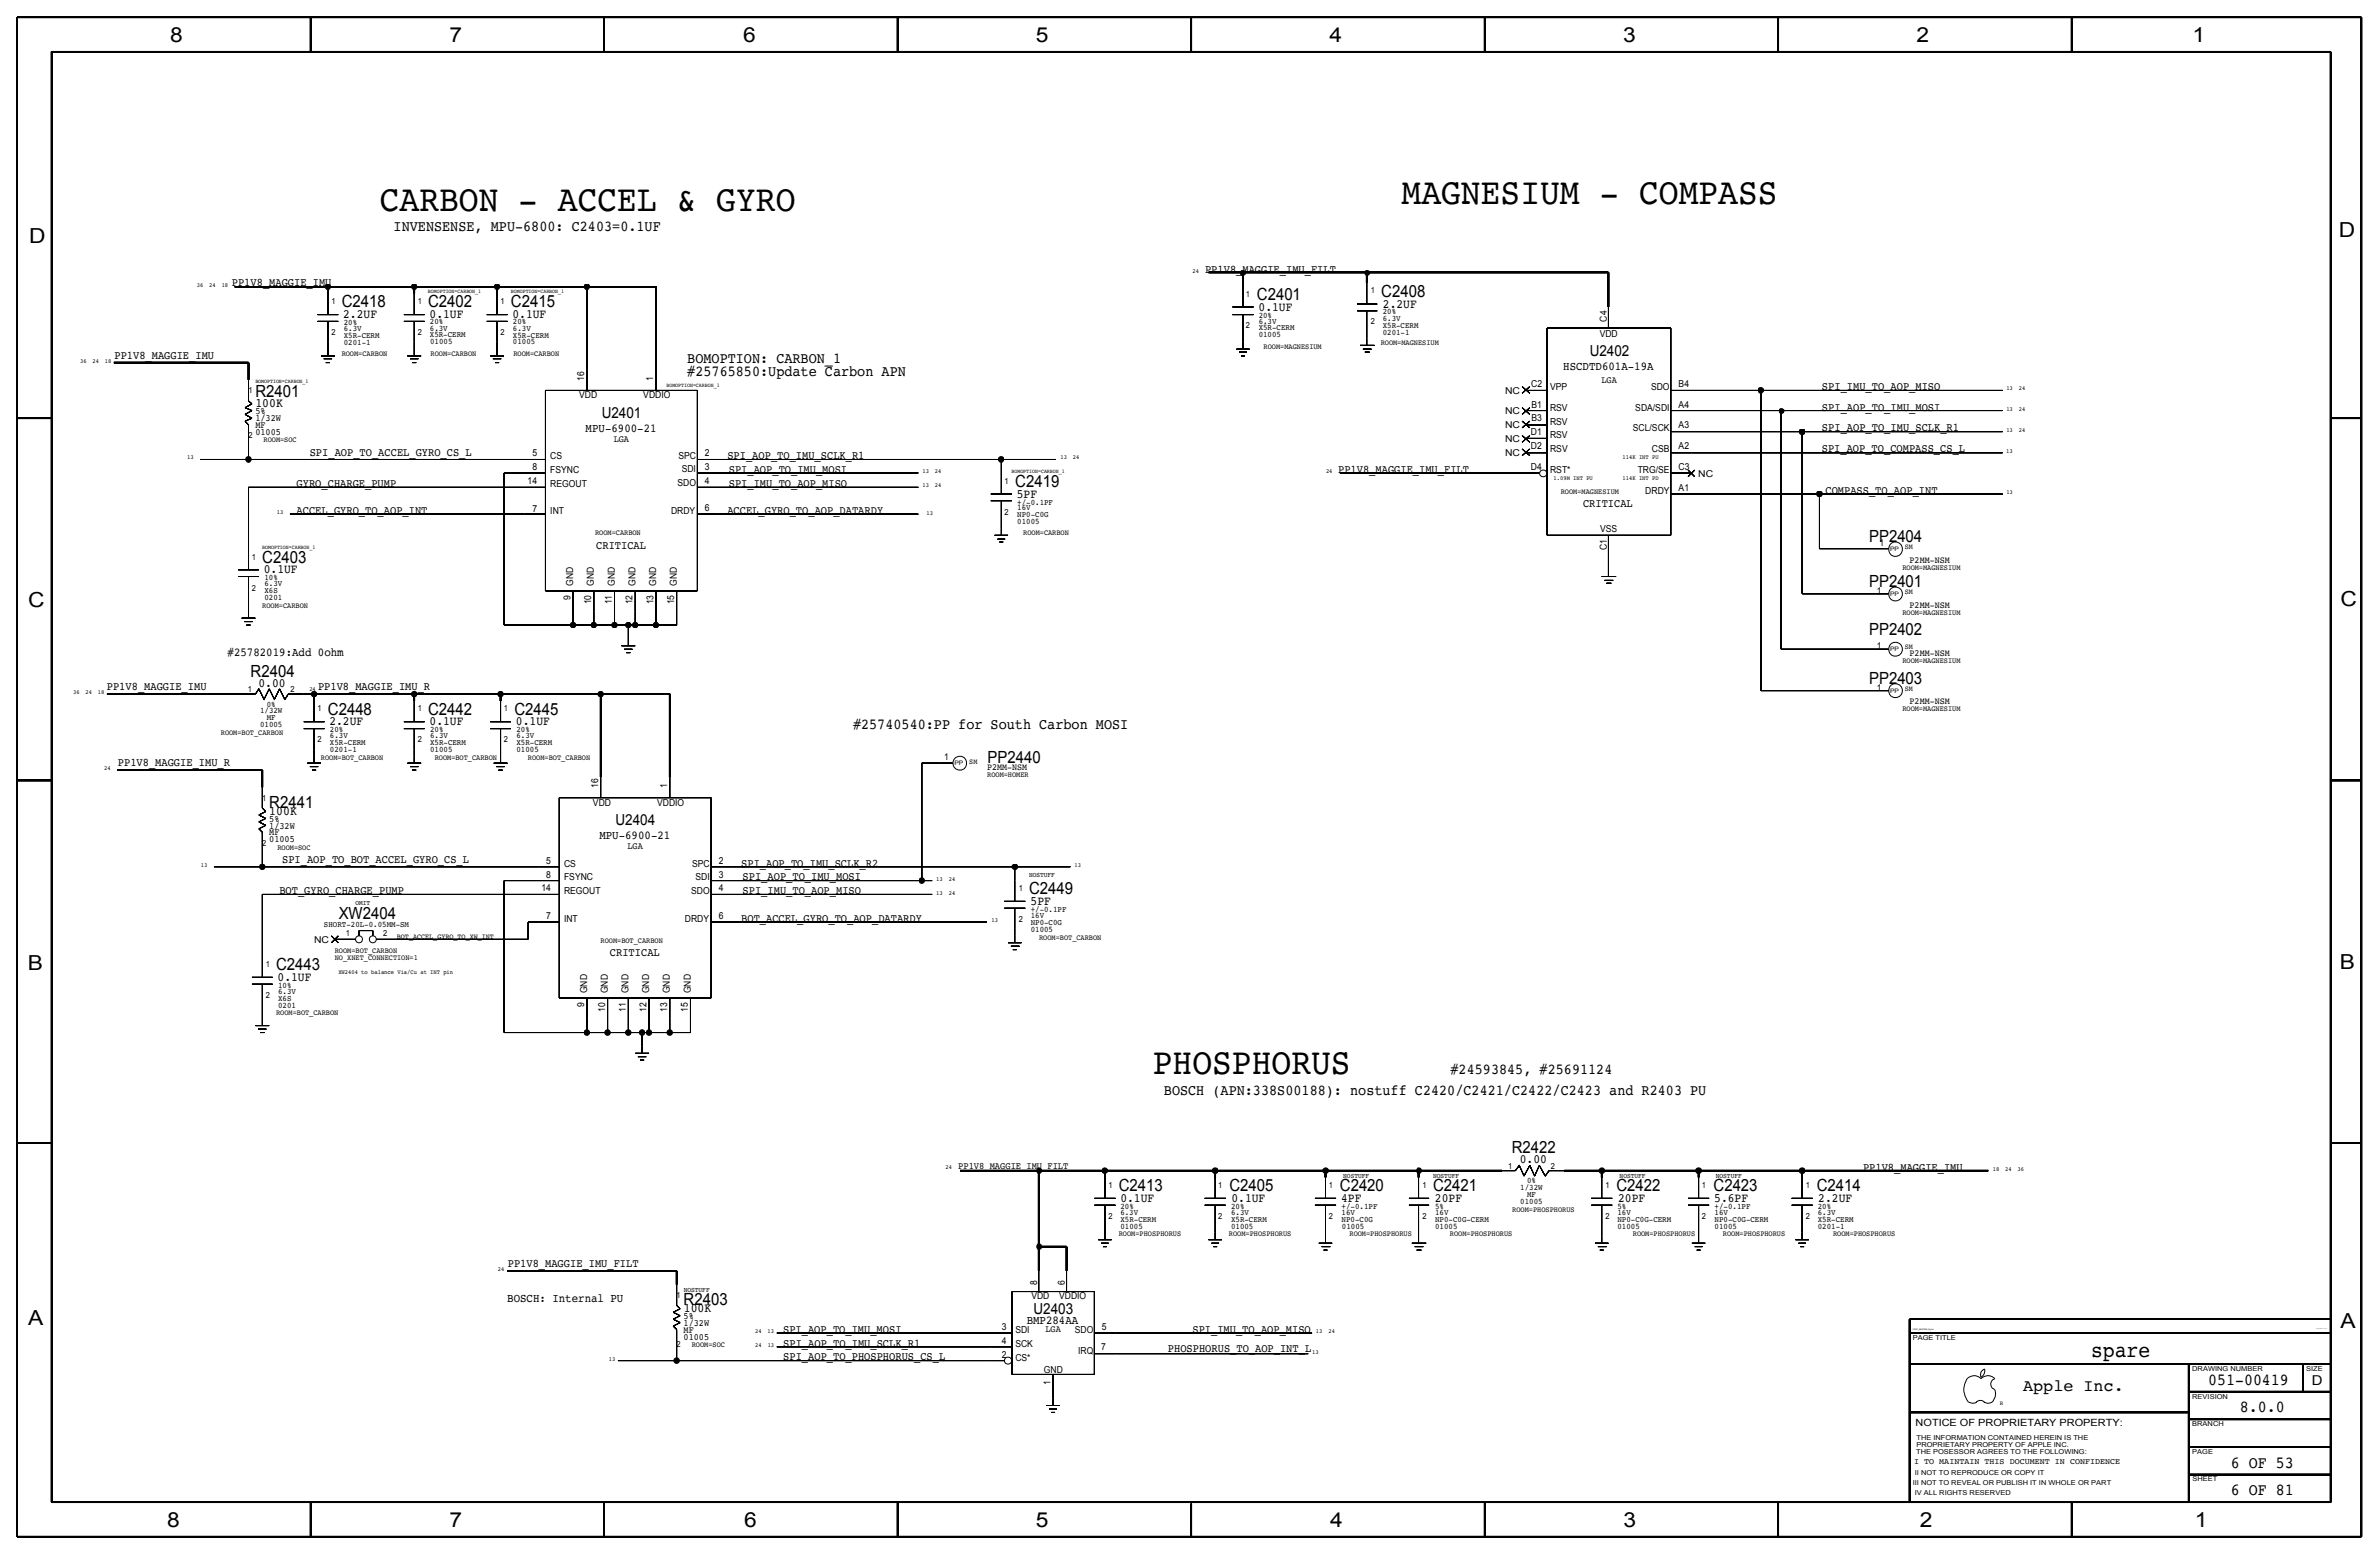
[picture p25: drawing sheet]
<svg xmlns="http://www.w3.org/2000/svg" width="875mm" height="572mm" viewBox="0 0 875 572" stroke-linecap="round" stroke-linejoin="round" font-family="sans-serif">
<defs><g id="words">
<g font-size="13.6">
<text x="139.7" y="77.6">CARBON - ACCEL &amp; GYRO</text>
<text x="515.5" y="75">MAGNESIUM - COMPASS</text>
<text x="424" y="395">PHOSPHORUS</text>
</g>
<text font-size="8.1" x="769.2" y="499.1">spare</text>
<g font-size="7.6">
<text x="62.5" y="15.5">8</text>
<text x="165.4" y="15.5">7</text>
<text x="273.3" y="15.5">6</text>
<text x="381" y="15.5">5</text>
<text x="489" y="15.5">4</text>
<text x="597" y="15.5">3</text>
<text x="704.9" y="15.5">2</text>
<text x="806.5" y="15.5">1</text>
<text x="10.7" y="89.5">D</text>
<text x="860.3" y="87.2">D</text>
<text x="10.4" y="223.3">C</text>
<text x="860.8" y="222.8">C</text>
<text x="10.2" y="356.7">B</text>
<text x="860.6" y="356.4">B</text>
<text x="10.4" y="487.5">A</text>
<text x="860.8" y="488.2">A</text>
<text x="61.5" y="561.7">8</text>
<text x="165.4" y="561.7">7</text>
<text x="273.8" y="561.6">6</text>
<text x="381" y="561.7">5</text>
<text x="489.2" y="561.7">4</text>
<text x="597.1" y="561.6">3</text>
<text x="706.2" y="561.7">2</text>
<text x="807.3" y="561.7">1</text>
</g>
<g font-size="6.2">
<text x="125.7" y="112.9">C2418</text>
<text x="157.5" y="112.9">C2402</text>
<text x="187.9" y="112.9">C2415</text>
<text x="462.3" y="110.4">C2401</text>
<text x="508.1" y="109.1">C2408</text>
<text x="93.9" y="145.9">R2401</text>
<text x="373.4" y="179">C2419</text>
<text x="687.5" y="199.3">PP2404</text>
<text x="96.5" y="206.9">C2403</text>
<text x="687.5" y="215.8">PP2401</text>
<text x="687.5" y="233.6">PP2402</text>
<text x="92.2" y="248.9">R2404</text>
<text x="687.5" y="251.4">PP2403</text>
<text x="120.6" y="262.8">C2448</text>
<text x="157.5" y="262.8">C2442</text>
<text x="189.2" y="262.8">C2445</text>
<text x="363.3" y="280.6">PP2440</text>
<text x="99.1" y="297.1">R2441</text>
<text x="378.5" y="328.8">C2449</text>
<text x="124.6" y="338">XW2404</text>
<text x="101.6" y="356.8">C2443</text>
<text x="556" y="424.1">R2422</text>
<text x="411.5" y="438.1">C2413</text>
<text x="452.2" y="438.1">C2405</text>
<text x="492.8" y="438.1">C2420</text>
<text x="527.1" y="438.1">C2421</text>
<text x="594.5" y="438.1">C2422</text>
<text x="630.3" y="438.1">C2423</text>
<text x="668.2" y="438.1">C2414</text>
<text x="251.5" y="480.1">R2403</text>
<text x="812.2" y="509.3">051-00419</text>
<text x="744.2" y="511.5">Apple Inc.</text>
<text x="823.9" y="519.4">8.0.0</text>
<text x="820.6" y="539.7">6 OF 53</text>
<text x="820.6" y="549.9">6 OF 81</text>
</g>
<g font-size="5.6">
<text x="144.8" y="85.1">INVENSENSE, MPU-6800: C2403=0.1UF</text>
<text x="584.7" y="130.8">U2402</text>
<text x="252.8" y="133.4">BOMOPTION: CARBON_1</text>
<text x="252.8" y="138.4">#25765850:Update Carbon APN</text>
<text x="221.3" y="153.7">U2401</text>
<text x="313.7" y="267.9">#25740540:PP for South Carbon MOSI</text>
<text x="226.4" y="303.6">U2404</text>
<text x="533.5" y="395">#24593845, #25691124</text>
<text x="428.1" y="402.6">BOSCH (APN:338S00188): nostuff C2420/C2421/C2422/C2423 and R2403 PU</text>
<text x="380.1" y="483.4">U2403</text>
</g>
<text font-size="5" x="850.3" y="509.3">D</text>
<g font-size="4.7">
<text x="508.7" y="113.2">2.2UF</text>
<text x="126.2" y="116.9">2.2UF</text>
<text x="158" y="116.9">0.1UF</text>
<text x="188.5" y="116.9">0.1UF</text>
<text x="462.9" y="114.4">0.1UF</text>
<text x="94" y="149.7">100K</text>
<text x="374" y="183">5PF</text>
<text x="97" y="210.9">0.1UF</text>
<text x="95.1" y="252.6">0.00</text>
<text x="121.2" y="266.8">2.2UF</text>
<text x="158" y="266.8">0.1UF</text>
<text x="189.8" y="266.8">0.1UF</text>
<text x="99.1" y="299.6">100K</text>
<text x="379.1" y="332.8">5PF</text>
<text x="102.1" y="360.7">0.1UF</text>
<text x="559" y="427.8">0.00</text>
<text x="412.1" y="442">0.1UF</text>
<text x="452.9" y="442">0.1UF</text>
<text x="493.3" y="442">4PF</text>
<text x="527.8" y="442">20PF</text>
<text x="595.2" y="442">20PF</text>
<text x="630.5" y="442">5.6PF</text>
<text x="668.8" y="442">2.2UF</text>
<text x="251.5" y="482.6">100K</text>
</g>
<g font-size="4.4">
<text x="575" y="136">HSCDTD601A-19A</text>
<text x="215.4" y="158.9">MPU-6900-21</text>
<text x="83.7" y="241.4">#25782019:Add 0ohm</text>
<text x="220.5" y="308.7">MPU-6900-21</text>
<text x="186.6" y="478.8">BOSCH: Internal PU</text>
<text x="377.6" y="486.9">BMP284AA</text>
</g>
<g font-size="4.3">
<text x="443.3" y="100.2">PP1V8_MAGGIE_IMU_FILT</text>
<text x="85.3" y="105.3">PP1V8_MAGGIE_IMU</text>
<text x="42.1" y="132">PP1V8_MAGGIE_IMU</text>
<text x="670.2" y="143.4">SPI_IMU_TO_AOP_MISO</text>
<text x="670.2" y="151">SPI_AOP_TO_IMU_MOSI</text>
<text x="670.2" y="158.6">SPI_AOP_TO_IMU_SCLK_R1</text>
<text x="113.9" y="167.6">SPI_AOP_TO_ACCEL_GYRO_CS_L</text>
<text x="670.1" y="166.2">SPI_AOP_TO_COMPASS_CS_L</text>
<text x="267.5" y="168.8">SPI_AOP_TO_IMU_SCLK_R1</text>
<text x="268.1" y="173.9">SPI_AOP_TO_IMU_MOSI</text>
<text x="492.2" y="173.9">PP1V8_MAGGIE_IMU_FILT</text>
<text x="109.1" y="179">GYRO_CHARGE_PUMP</text>
<text x="268.1" y="179">SPI_IMU_TO_AOP_MISO</text>
<text x="671.4" y="181.5">COMPASS_TO_AOP_INT</text>
<text x="109.1" y="189.2">ACCEL_GYRO_TO_AOP_INT</text>
<text x="267.6" y="189.1">ACCEL_GYRO_TO_AOP_DATARDY</text>
<text x="582.3" y="186.6">CRITICAL</text>
<text x="219.3" y="201.9">CRITICAL</text>
<text x="39.3" y="253.9">PP1V8_MAGGIE_IMU</text>
<text x="117" y="253.9">PP1V8_MAGGIE_IMU_R</text>
<text x="43.4" y="281.9">PP1V8_MAGGIE_IMU_R</text>
<text x="103.8" y="317.4">SPI_AOP_TO_BOT_ACCEL_GYRO_CS_L</text>
<text x="272.6" y="318.7">SPI_AOP_TO_IMU_SCLK_R2</text>
<text x="273.1" y="323.8">SPI_AOP_TO_IMU_MOSI</text>
<text x="102.8" y="328.9">BOT_GYRO_CHARGE_PUMP</text>
<text x="273.1" y="328.9">SPI_IMU_TO_AOP_MISO</text>
<text x="272.6" y="339.1">BOT_ACCEL_GYRO_TO_AOP_DATARDY</text>
<text x="224.3" y="351.7">CRITICAL</text>
<text x="685.3" y="430.5">PP1V8_MAGGIE_IMU</text>
<text x="186.8" y="466">PP1V8_MAGGIE_IMU_FILT</text>
<text x="288.1" y="490.2">SPI_AOP_TO_IMU_MOSI</text>
<text x="438.6" y="490.2">SPI_IMU_TO_AOP_MISO</text>
<text x="288.1" y="495.2">SPI_AOP_TO_IMU_SCLK_R1</text>
<text x="429.6" y="497.3">PHOSPHORUS_TO_AOP_INT_L</text>
<text x="288.1" y="500.3">SPI_AOP_TO_PHOSPHORUS_CS_L</text>
</g>
<text font-size="3.7" x="704.6" y="524.5">NOTICE OF PROPRIETARY PROPERTY:</text>
<text font-size="3.6" x="352.5" y="430">PP1V8_MAGGIE_IMU_FILT</text>
<g font-size="3.5">
<text x="591" y="118.3" transform="rotate(-90 591 118.3)">C4</text>
<text x="588.4" y="123.9">VDD</text>
<text x="214.9" y="140" transform="rotate(-90 214.9 140)">16</text>
<text x="240.3" y="140" transform="rotate(-90 240.3 140)">1</text>
<text x="563.2" y="142.4">C2</text>
<text x="570.1" y="143.4">VPP</text>
<text x="589.1" y="141">LGA</text>
<text x="607.3" y="143.4">SDO</text>
<text x="617.4" y="142.3">B4</text>
<text x="213" y="146.3">VDD</text>
<text x="236.6" y="146.5">VDDIO</text>
<text x="553.6" y="144.8">NC</text>
<text x="563.3" y="149.9">B1</text>
<text x="617.4" y="149.9">A4</text>
<text x="93.9" y="152.3">5%</text>
<text x="93.9" y="154.8">1/32W</text>
<text x="553.6" y="152.4">NC</text>
<text x="563.3" y="155">B3</text>
<text x="570.1" y="151.1">RSV</text>
<text x="601.5" y="151">SDA/SDI</text>
<text x="93.9" y="157.4">MF</text>
<text x="93.9" y="159.9">01005</text>
<text x="553.6" y="157.3">NC</text>
<text x="563.1" y="160.1">D1</text>
<text x="570.1" y="156.1">RSV</text>
<text x="570.1" y="161.2">RSV</text>
<text x="600.6" y="158.6">SCL/SCK</text>
<text x="617.4" y="157.5">A3</text>
<text x="195.8" y="167.7">5</text>
<text x="225.7" y="162.4">LGA</text>
<text x="259.3" y="167.8">2</text>
<text x="553.6" y="167.7">NC</text>
<text x="553.6" y="162.5">NC</text>
<text x="563.1" y="165.1">D2</text>
<text x="570.1" y="166.3">RSV</text>
<text x="607.6" y="166.3">CSB</text>
<text x="617.4" y="165.1">A2</text>
<text x="195.8" y="172.8">8</text>
<text x="202.4" y="168.9">CS</text>
<text x="202.4" y="174">FSYNC</text>
<text x="249.5" y="168.6">SPC</text>
<text x="250.7" y="173.7">SDI</text>
<text x="259.3" y="172.9">3</text>
<text x="563.1" y="172.8">D4</text>
<text x="570.1" y="173.9">RST*</text>
<text x="602.4" y="173.9">TRG/SE</text>
<text x="617.4" y="172.8">C3</text>
<text x="194.1" y="178">14</text>
<text x="202.4" y="179">REGOUT</text>
<text x="249.2" y="178.8">SDO</text>
<text x="259.3" y="178">4</text>
<text x="624.7" y="175.4">NC</text>
<text x="605.2" y="181.5">DRDY</text>
<text x="617.4" y="180.4">A1</text>
<text x="195.8" y="188.1">7</text>
<text x="202.4" y="189.2">INT</text>
<text x="246.8" y="188.9">DRDY</text>
<text x="259.3" y="188">6</text>
<text x="588.6" y="195.5">VSS</text>
<text x="591" y="202.4" transform="rotate(-90 591 202.4)">C1</text>
<text x="691.3" y="200.7">1</text>
<text x="702.4" y="207">P2MM-NSM</text>
<text x="210.9" y="215.4" transform="rotate(-90 210.9 215.4)">GND</text>
<text x="218.5" y="215.4" transform="rotate(-90 218.5 215.4)">GND</text>
<text x="226.1" y="215.4" transform="rotate(-90 226.1 215.4)">GND</text>
<text x="233.7" y="215.4" transform="rotate(-90 233.7 215.4)">GND</text>
<text x="241.3" y="215.4" transform="rotate(-90 241.3 215.4)">GND</text>
<text x="249" y="215.4" transform="rotate(-90 249 215.4)">GND</text>
<text x="209.8" y="220.5" transform="rotate(-90 209.8 220.5)">9</text>
<text x="690.4" y="218.4">1</text>
<text x="217.4" y="222.3" transform="rotate(-90 217.4 222.3)">10</text>
<text x="225.1" y="222.3" transform="rotate(-90 225.1 222.3)">11</text>
<text x="232.7" y="222.3" transform="rotate(-90 232.7 222.3)">12</text>
<text x="240.3" y="222.3" transform="rotate(-90 240.3 222.3)">13</text>
<text x="247.9" y="222.3" transform="rotate(-90 247.9 222.3)">15</text>
<text x="702.4" y="223.6">P2MM-NSM</text>
<text x="690.4" y="238.7">1</text>
<text x="702.4" y="241.3">P2MM-NSM</text>
<text x="690.4" y="254">1</text>
<text x="702.4" y="259">P2MM-NSM</text>
<text x="347.3" y="279.6">1</text>
<text x="363.1" y="283.2">P2MM-NSM</text>
<text x="220" y="289.8" transform="rotate(-90 220 289.8)">16</text>
<text x="245.4" y="289.8" transform="rotate(-90 245.4 289.8)">1</text>
<text x="218.1" y="296.3">VDD</text>
<text x="241.7" y="296.5">VDDIO</text>
<text x="99" y="302.2">5%</text>
<text x="99" y="304.7">1/32W</text>
<text x="99" y="309.8">01005</text>
<text x="99" y="307.2">MF</text>
<text x="200.9" y="317.7">5</text>
<text x="230.8" y="312.3">LGA</text>
<text x="264.4" y="317.7">2</text>
<text x="200.9" y="322.8">8</text>
<text x="207.5" y="318.7">CS</text>
<text x="207.5" y="323.8">FSYNC</text>
<text x="254.6" y="318.7">SPC</text>
<text x="255.8" y="323.8">SDI</text>
<text x="264.4" y="322.7">3</text>
<text x="199.1" y="327.8">14</text>
<text x="207.5" y="328.9">REGOUT</text>
<text x="254.2" y="328.8">SDO</text>
<text x="264.4" y="327.8">4</text>
<text x="200.9" y="338">7</text>
<text x="207.5" y="339">INT</text>
<text x="251.9" y="339">DRDY</text>
<text x="264.4" y="338">6</text>
<text x="115.5" y="346.7">NC</text>
<text x="215.9" y="365.3" transform="rotate(-90 215.9 365.3)">GND</text>
<text x="223.6" y="365.3" transform="rotate(-90 223.6 365.3)">GND</text>
<text x="231.2" y="365.3" transform="rotate(-90 231.2 365.3)">GND</text>
<text x="238.8" y="365.3" transform="rotate(-90 238.8 365.3)">GND</text>
<text x="246.4" y="365.3" transform="rotate(-90 246.4 365.3)">GND</text>
<text x="254" y="365.3" transform="rotate(-90 254 365.3)">GND</text>
<text x="214.9" y="370.5" transform="rotate(-90 214.9 370.5)">9</text>
<text x="222.5" y="372.2" transform="rotate(-90 222.5 372.2)">10</text>
<text x="230.2" y="372.2" transform="rotate(-90 230.2 372.2)">11</text>
<text x="237.8" y="372.2" transform="rotate(-90 237.8 372.2)">12</text>
<text x="245.4" y="372.2" transform="rotate(-90 245.4 372.2)">13</text>
<text x="253" y="372.2" transform="rotate(-90 253 372.2)">15</text>
<text x="381.5" y="472.7" transform="rotate(-90 381.5 472.7)">8</text>
<text x="391.7" y="472.7" transform="rotate(-90 391.7 472.7)">6</text>
<text x="379.3" y="477.8">VDD</text>
<text x="389.6" y="477.8">VDDIO</text>
<text x="251.4" y="485.1">5%</text>
<text x="251.4" y="487.7">1/32W</text>
<text x="251.4" y="490.2">MF</text>
<text x="368.5" y="489.2">3</text>
<text x="373.5" y="490.2">SDI</text>
<text x="384.5" y="490">LGA</text>
<text x="395.4" y="490.2">SDO</text>
<text x="405.3" y="489.2">5</text>
<text x="251.4" y="492.7">01005</text>
<text x="368.5" y="494.3">4</text>
<text x="373.5" y="495.3">SCK</text>
<text x="396.6" y="497.8">IRQ</text>
<text x="405.1" y="496.5">7</text>
<text x="368.4" y="499.4">2</text>
<text x="373.5" y="500.3">CS*</text>
<text x="384" y="504.9">GND</text>
<text x="386.4" y="509.5" transform="rotate(-90 386.4 509.5)">1</text>
</g>
<g font-size="3.1">
<text x="504.2" y="107.9">1</text>
<text x="121.9" y="111.9">1</text>
<text x="153.6" y="111.9">1</text>
<text x="184.1" y="111.9">1</text>
<text x="458.3" y="109.1">1</text>
<text x="126.4" y="119.5">20%</text>
<text x="158.1" y="119.3">20%</text>
<text x="188.7" y="119.3">20%</text>
<text x="463" y="116.8">20%</text>
<text x="463" y="119">6.3V</text>
<text x="504.2" y="119.3">2</text>
<text x="508.6" y="118">6.3V</text>
<text x="508.6" y="115.6">20%</text>
<text x="121.9" y="123.3">2</text>
<text x="126.4" y="121.8">6.3V</text>
<text x="126.4" y="124.3">X5R-CERM</text>
<text x="153.6" y="123.3">2</text>
<text x="158.1" y="124.1">X5R-CERM</text>
<text x="158.1" y="121.6">6.3V</text>
<text x="184.1" y="123.3">2</text>
<text x="188.7" y="121.6">6.3V</text>
<text x="188.7" y="124.2">X5R-CERM</text>
<text x="458.3" y="120.5">2</text>
<text x="463" y="121.5">X5R-CERM</text>
<text x="463" y="124.1">01005</text>
<text x="508.6" y="120.5">X5R-CERM</text>
<text x="508.6" y="123.1">0201-1</text>
<text x="126.4" y="126.8">0201-1</text>
<text x="158.2" y="126.7">01005</text>
<text x="188.7" y="126.7">01005</text>
<text x="91.4" y="144.7">1</text>
<text x="91.4" y="161.2">2</text>
<text x="369.5" y="177.8">1</text>
<text x="374.2" y="185.6">+/-0.1PF</text>
<text x="369.5" y="189.3">2</text>
<text x="374.2" y="187.6">16V</text>
<text x="374.2" y="190.1">NP0-C0G</text>
<text x="374.2" y="192.7">01005</text>
<text x="92.6" y="205.9">1</text>
<text x="97.2" y="213.3">10%</text>
<text x="97.2" y="215.6">6.3V</text>
<text x="92.6" y="217.3">2</text>
<text x="97.2" y="220.7">0201</text>
<text x="97.2" y="218.1">X6S</text>
<text x="91.1" y="254.6">1</text>
<text x="106.9" y="254.6">2</text>
<text x="95.6" y="262.4">1/32W</text>
<text x="98.1" y="259.9">0%</text>
<text x="116.8" y="261.6">1</text>
<text x="153.6" y="261.6">1</text>
<text x="185.4" y="261.6">1</text>
<text x="95.6" y="267.5">01005</text>
<text x="98.1" y="264.9">MF</text>
<text x="121.3" y="269.2">20%</text>
<text x="158.2" y="269.2">20%</text>
<text x="189.9" y="269.2">20%</text>
<text x="116.8" y="273">2</text>
<text x="121.3" y="271.5">6.3V</text>
<text x="121.3" y="274.1">X5R-CERM</text>
<text x="153.6" y="273">2</text>
<text x="158.2" y="271.5">6.3V</text>
<text x="158.2" y="274.1">X5R-CERM</text>
<text x="185.4" y="273">2</text>
<text x="189.9" y="271.5">6.3V</text>
<text x="189.9" y="274.1">X5R-CERM</text>
<text x="121.3" y="276.6">0201-1</text>
<text x="158.2" y="276.6">01005</text>
<text x="189.9" y="276.6">01005</text>
<text x="96.5" y="294.6">1</text>
<text x="96.5" y="311.1">2</text>
<text x="374.7" y="327.6">1</text>
<text x="379.1" y="335.3">+/-0.1PF</text>
<text x="119.2" y="340.9">SHORT-20L-0.05MM-SM</text>
<text x="374.7" y="339.1">2</text>
<text x="379.1" y="337.6">16V</text>
<text x="379.1" y="340.1">NP0-C0G</text>
<text x="127.2" y="344.4">1</text>
<text x="140.9" y="344.4">2</text>
<text x="379.1" y="342.6">01005</text>
<text x="97.7" y="355.6">1</text>
<text x="102.3" y="365.5">6.3V</text>
<text x="102.3" y="363.2">10%</text>
<text x="97.7" y="367">2</text>
<text x="102.3" y="370.6">0201</text>
<text x="102.3" y="368">X6S</text>
<text x="554.7" y="429.8">1</text>
<text x="570.5" y="429.8">2</text>
<text x="407.7" y="436.9">1</text>
<text x="448.1" y="436.9">1</text>
<text x="488.8" y="436.9">1</text>
<text x="523.2" y="436.9">1</text>
<text x="559.2" y="437.6">1/32W</text>
<text x="561.7" y="435.1">0%</text>
<text x="590.5" y="436.9">1</text>
<text x="626" y="436.9">1</text>
<text x="664.2" y="436.9">1</text>
<text x="559.2" y="442.7">01005</text>
<text x="561.7" y="440.2">MF</text>
<text x="407.7" y="448.3">2</text>
<text x="412.1" y="446.8">6.3V</text>
<text x="412.1" y="444.5">20%</text>
<text x="412.1" y="449.3">X5R-CERM</text>
<text x="448.1" y="448.3">2</text>
<text x="452.8" y="446.8">6.3V</text>
<text x="452.8" y="444.5">20%</text>
<text x="452.8" y="449.3">X5R-CERM</text>
<text x="488.8" y="448.3">2</text>
<text x="493.5" y="444.5">+/-0.1PF</text>
<text x="493.5" y="446.8">16V</text>
<text x="493.5" y="449.3">NP0-C0G</text>
<text x="523.2" y="448.3">2</text>
<text x="527.8" y="449.3">NP0-C0G-CERM</text>
<text x="527.8" y="444.5">5%</text>
<text x="527.8" y="446.8">16V</text>
<text x="590.5" y="448.3">2</text>
<text x="594.9" y="449.3">NP0-C0G-CERM</text>
<text x="594.9" y="446.8">16V</text>
<text x="594.9" y="444.5">5%</text>
<text x="626" y="448.3">2</text>
<text x="630.7" y="449.3">NP0-C0G-CERM</text>
<text x="630.7" y="446.8">16V</text>
<text x="630.7" y="444.5">+/-0.1PF</text>
<text x="664.2" y="448.3">2</text>
<text x="668.6" y="446.8">6.3V</text>
<text x="668.6" y="444.5">20%</text>
<text x="668.6" y="449.3">X5R-CERM</text>
<text x="412.1" y="451.9">01005</text>
<text x="452.8" y="451.9">01005</text>
<text x="493.6" y="451.9">01005</text>
<text x="527.8" y="451.9">01005</text>
<text x="594.9" y="451.9">01005</text>
<text x="630.7" y="451.9">01005</text>
<text x="668.6" y="451.9">0201-1</text>
<text x="248.9" y="477.5">1</text>
<text x="248.9" y="495.3">2</text>
<text x="704.1" y="538.5">I TO MAINTAIN THIS DOCUMENT IN CONFIDENCE</text>
</g>
<g font-size="2.9">
<text x="125.7" y="130.9">ROOM=CARBON</text>
<text x="158.4" y="130.9">ROOM=CARBON</text>
<text x="188.9" y="130.9">ROOM=CARBON</text>
<text x="464.8" y="128.4">ROOM=MAGNESIUM</text>
<text x="507.8" y="126.9">ROOM=MAGNESIUM</text>
<text x="96.9" y="162.6">ROOM=SOC</text>
<text x="574.1" y="181.5">ROOM=MAGNESIUM</text>
<text x="218.9" y="196.9">ROOM=CARBON</text>
<text x="376.4" y="196.9">ROOM=CARBON</text>
<text x="699.7" y="209.6">ROOM=MAGNESIUM</text>
<text x="96.5" y="223.5">ROOM=CARBON</text>
<text x="699.7" y="226.1">ROOM=MAGNESIUM</text>
<text x="699.7" y="243.7">ROOM=MAGNESIUM</text>
<text x="699.7" y="261.5">ROOM=MAGNESIUM</text>
<text x="81.2" y="270.4">ROOM=BOT_CARBON</text>
<text x="118.1" y="279.5">ROOM=BOT_CARBON</text>
<text x="159.9" y="279.5">ROOM=BOT_CARBON</text>
<text x="194.2" y="279.5">ROOM=BOT_CARBON</text>
<text x="363.1" y="285.8">ROOM=HOMER</text>
<text x="102" y="312.4">ROOM=SOC</text>
<text x="220.9" y="346.7">ROOM=BOT_CARBON</text>
<text x="382.2" y="345.6">ROOM=BOT_CARBON</text>
<text x="123.2" y="350.5">ROOM=BOT_CARBON</text>
<text x="123.2" y="353">NO_XNET_CONNECTION=1</text>
<text x="101.5" y="373.4">ROOM=BOT_CARBON</text>
<text x="556.3" y="445.8">ROOM=PHOSPHORUS</text>
<text x="411.5" y="454.6">ROOM=PHOSPHORUS</text>
<text x="452" y="454.6">ROOM=PHOSPHORUS</text>
<text x="496.4" y="454.6">ROOM=PHOSPHORUS</text>
<text x="533.3" y="454.6">ROOM=PHOSPHORUS</text>
<text x="600.6" y="454.6">ROOM=PHOSPHORUS</text>
<text x="633.7" y="454.6">ROOM=PHOSPHORUS</text>
<text x="674.2" y="454.6">ROOM=PHOSPHORUS</text>
<text x="254.4" y="495.3">ROOM=SOC</text>
</g>
<g font-size="2.8">
<text x="700.7" y="201.8">SM</text>
<text x="700.7" y="218.5">SM</text>
<text x="700.7" y="238.8">SM</text>
<text x="700.7" y="254.1">SM</text>
<text x="356.5" y="280.8">SM</text>
<text x="146" y="345.5">BOT_ACCEL_GYRO_TO_XW_INT</text>
</g>
<g font-size="2.6">
<text x="378.5" y="322.6">NOSTUFF</text>
<text x="130.8" y="332.7">OMIT</text>
<text x="494.1" y="433.1">NOSTUFF</text>
<text x="527.1" y="433.1">NOSTUFF</text>
<text x="595.7" y="433.1">NOSTUFF</text>
<text x="631.1" y="433.1">NOSTUFF</text>
<text x="251.5" y="475">NOSTUFF</text>
</g>
<g font-size="2.5">
<text x="703.5" y="492.8">PAGE TITLE</text>
<text x="806.3" y="504.2">DRAWING NUMBER</text>
<text x="848.2" y="504.2">SIZE</text>
<text x="806.3" y="514.4">REVISION</text>
<text x="806.3" y="524.5">BRANCH</text>
<text x="704.9" y="532.1">PROPRIETARY PROPERTY OF APPLE INC.</text>
<text x="704.9" y="529.6">THE INFORMATION CONTAINED HEREIN IS THE</text>
<text x="704.8" y="534.7">THE POSESSOR AGREES TO THE FOLLOWING:</text>
<text x="806.3" y="534.7">PAGE</text>
<text x="704.3" y="542.3">II NOT TO REPRODUCE OR COPY IT</text>
<text x="806.4" y="544.8">SHEET</text>
<text x="703.5" y="546.1">III NOT TO REVEAL OR PUBLISH IT IN WHOLE OR PART</text>
<text x="704.3" y="549.9">IV ALL RIGHTS RESERVED</text>
</g>
<g font-size="2.3">
<text x="438.6" y="100.3">24</text>
<text x="72.4" y="105.4">36</text>
<text x="77" y="105.4">24</text>
<text x="81.5" y="105.4">18</text>
<text x="29.5" y="133.3">36</text>
<text x="34" y="133.3">24</text>
<text x="38.6" y="133.3">18</text>
<text x="738" y="143.5">13</text>
<text x="742.5" y="143.5">24</text>
<text x="738" y="151.1">13</text>
<text x="742.5" y="151.1">24</text>
<text x="738" y="158.8">13</text>
<text x="742.5" y="158.8">24</text>
<text x="738" y="166.5">13</text>
<text x="68.8" y="168.9">13</text>
<text x="390.1" y="168.9">13</text>
<text x="394.7" y="168.9">24</text>
<text x="487.7" y="174">24</text>
<text x="596.8" y="168.9">114K INT PU</text>
<text x="339.3" y="174.1">13</text>
<text x="339.3" y="179.2">13</text>
<text x="343.9" y="174.1">24</text>
<text x="343.9" y="179.2">24</text>
<text x="571.4" y="176.5">1.09M INT PU</text>
<text x="596.8" y="176.5">114K INT PD</text>
<text x="738" y="181.6">13</text>
<text x="101.9" y="189.2">13</text>
<text x="340.8" y="189.3">13</text>
<text x="695.2" y="202.7">PP</text>
<text x="695.2" y="219.2">PP</text>
<text x="695.2" y="239.5">PP</text>
<text x="26.9" y="255.4">36</text>
<text x="31.4" y="255.4">24</text>
<text x="36" y="255.4">18</text>
<text x="113.8" y="254">24</text>
<text x="695.2" y="254.8">PP</text>
<text x="351.1" y="281.4">PP</text>
<text x="38.4" y="283.2">24</text>
<text x="73.8" y="318.9">13</text>
<text x="344.4" y="323.9">13</text>
<text x="349" y="323.9">24</text>
<text x="395.2" y="318.8">13</text>
<text x="344.4" y="329">13</text>
<text x="349" y="329">24</text>
<text x="364.7" y="339.2">13</text>
<text x="124.5" y="358.1">XW2404 to balance Via/Cu at INT pin</text>
<text x="347.8" y="430">24</text>
<text x="733" y="430.5">18</text>
<text x="737.5" y="430.5">24</text>
<text x="742.1" y="430.5">36</text>
<text x="183.2" y="467.4">24</text>
<text x="277.7" y="490.2">24</text>
<text x="282.3" y="490.2">13</text>
<text x="484" y="490.2">13</text>
<text x="488.6" y="490.2">24</text>
<text x="277.8" y="495.4">24</text>
<text x="282.4" y="495.4">13</text>
<text x="482.7" y="497.9">13</text>
<text x="224" y="500.5">13</text>
</g>
<text font-size="2.2" x="735.5" y="516.8">R</text>
<g font-size="2">
<text x="157.4" y="107.9">BOMOPTION=CARBON_1</text>
<text x="187.9" y="107.9">BOMOPTION=CARBON_1</text>
<text x="93.9" y="141">BOMOPTION=CARBON_1</text>
<text x="245.1" y="142.2">BOMOPTION=CARBON_1</text>
<text x="372.1" y="174">BOMOPTION=CARBON_1</text>
<text x="96.5" y="201.9">BOMOPTION=CARBON_1</text>
</g>
<text font-size=".9" x="703.5" y="489">SYNC_MASTER=Sync</text>
<text font-size=".4" x="851.9" y="488.9">SYNC_DATE=05/17/2016</text>
</g></defs>
<g fill="none" stroke="#000" stroke-width=".37">
<path d="M116.8 115.7h7.6M116.8 118.2h7.6M120.6 118.2v12.7M120.6 108v7.7M148.6 115.7h7.6M148.6 118.2h7.6M152.4 118.2v12.7M152.4 108v7.7M179 115.7h7.7M179 118.2h7.7M182.8 118.2v12.7M182.8 108v7.7"/>
<path d="M453.3 112.9h7.8M453.3 115.7h7.8M457.2 115.7v12.7M457.2 105.5v7.4M499.2 111.8h7.4M499.2 114.3h7.4M502.7 114.3v12.7M502.7 104.1v7.7M591.6 112.9v7.8M91.4 139.7v7.8v-7.8v7.8l1.3 1-1.3-1 1.3 1-2.6 1.4 2.6-1.4-2.6 1.4 2.6 1.1-2.6-1.1 2.6 1.1-2.6 1.4 2.6-1.4-2.6 1.4 2.6 1.4-2.6-1.4 2.6 1.4-2.6 1.1 2.6-1.1-2.6 1.1 1.3 1.4-1.3-1.4 1.3 1.4v12.7M118.1 130.9h5.1M119.1 131.9h3"/>
<path d="M119.8 133.4h1.6M149.8 130.9h5.1M150.8 131.9h3.1M151.6 133.4h1.5M180.3 130.9h5.1M181.3 131.9h3.1M182.1 133.4h1.5M215.9 135.8v7.8M241.3 135.8v7.8M454.7 128.4h5M455.8 129.5h2.8M456.5 130.9h1.4"/>
<path d="M500.2 127h5.3M501.3 128.4h3.2M502 129.5h1.8M569 120.7v76.2v-76.2h45.5h-45.5h45.5v76.2v-76.2v76.2h-45.5h45.5h-45.5zM200.6 143.6v73.7v-73.7h55.9h-55.9h55.9v73.7v-73.7v73.7h-55.9h55.9h-55.9zM559.9 149.9l2.8 2.5M559.9 142.2l2.8 2.4M559.9 154.9l2.8 2.4M561.3 151h7.7M561.3 143.6h7.7M561.3 156.3h7.7M562.7 149.9l-2.8 2.5"/>
<path d="M562.7 142.2l-2.8 2.4M562.7 154.9l-2.8 2.4M614.5 143.6h122.1M614.5 151h40.6M614.5 158.8h48.4M647.7 143.6v110.4v-110.4v110.4h46.9M655.1 151v87.8v-87.8v87.8h39.5M655.1 151h81.5M662.9 158.8v59.6v-59.6v59.6h31.7M662.9 158.8h73.7M73.6 169h127M200.6 179.2h-109.2h101.6h-101.6v30.4"/>
<path d="M200.6 173.9h-15.2h7.6h-7.6v56v-56v56h25.4M256.5 179.2h81.3M256.5 173.9h81.3M256.5 169h111.8M368.3 169h20.1M368.3 169v12.7M559.9 165.1l2.8 2.5M559.9 160.2l2.8 2.4M561.3 173.9h4.9M561.3 161.2h7.7M561.3 166.5h7.7M562.7 165.1l-2.8 2.5"/>
<path d="M562.7 160.2l-2.8 2.4M614.5 166.5h122.1M614.5 173.9h7.8M620.9 172.9l2.5 2.4M623.4 172.9l-2.5 2.4M106.6 189.1h94M256.5 189.1h81.3M364.4 181.7h7.8M364.4 184.2h7.8M365.8 196.9h5M366.9 198.3h2.8M367.6 199.3h1.4"/>
<path d="M368.3 184.2v12.7M591.6 196.9v15.1M614.5 181.7h122.1M669.2 181.7v20.1v-20.1v20.1h25.4M87.6 209.6h7.6M87.6 212h7.6M91.4 212v15.3M210.8 217.3v12.6M218.4 217.3v12.6M226 217.3v12.6M233.6 217.3v12.6v-5.1v5.1h7.7h-7.7h7.7v-12.6M248.9 217.3v12.6v-5.1v5.1h-7.6"/>
<path d="M589.1 212h5.3M590.2 213.4h3.2M590.9 214.5h1.8M88.9 227.3h5M89.9 228.6h3M90.6 229.9h1.5M210.8 229.9h7.6M218.4 229.9h7.6M226 229.9h5.1h-5.1h5.1v7.6M228.6 237.5h5M229.6 238.8h3M231.1 229.9h2.5"/>
<path d="M88.9 255.3h5h-5h5l1.3-2-1.3 2 1.3-2 1.9 3.9-1.9-3.9 1.9 3.9 1.9-3.9-1.9 3.9 1.9-3.9 1.9 3.9-1.9-3.9 1.9 3.9 1.9-3.9-1.9 3.9 1.9-3.9 1.9 3.9M111.7 255.3h-5.7h5.7h-5.7l-1.3 2M115.5 257.8v7.6M152.4 257.8v7.6M184.1 257.8v7.6M230.3 240h1.5M111.7 265.4h7.6M111.7 268h7.6M115.5 268v12.7M148.6 265.4h7.6M148.6 268h7.6M152.4 268v12.7"/>
<path d="M180.3 265.4h7.6M180.3 268h7.6M184.1 268v12.7M96.5 289.6v7.6v-7.6v7.6l1.3 1.3-1.3-1.3 1.3 1.3-2.6 1.2 2.6-1.2-2.6 1.2 2.6 1.3-2.6-1.3 2.6 1.3-2.6 1.3 2.6-1.3-2.6 1.3 2.6 1.2-2.6-1.2 2.6 1.2-2.6 1.3 2.6-1.3-2.6 1.3 1.3 1.3-1.3-1.3 1.3 1.3v12.7M113 280.7h5.1M114 281.9h3.1M114.8 283.2h1.5M149.8 280.7h5.1M150.8 281.9h3.1M151.6 283.2h1.5M181.6 280.7h5.1M182.6 281.9h3"/>
<path d="M183.3 283.2h1.6M205.7 293.4v73.6v-73.6h55.9h-55.9h55.9v73.6v-73.6v73.6h-55.9h55.9h-55.9zM220.9 285.8v7.6M246.3 285.8v7.6M350.5 280.7h-11.4h6.3h-6.3v43.2v-43.2v43.2h3.8M78.7 318.8h127M261.6 318.8h111.6M373.2 318.8h20.5M373.2 318.8v12.7M205.7 328.9h-109.2h101.6h-101.6v30.5M205.7 339.1h-11.4h3.8h-3.8v6.3v-6.3v6.3h-55.9M205.7 323.9h-20.3h12.7h-12.7v55.8v-55.8v55.8h30.5"/>
<path d="M261.6 328.9h81.3M261.6 323.9h77.5M261.6 339.1h101.4M369.4 331.5h7.7M369.4 334h7.7M373.2 334v12.7M92.7 359.4h7.6M121.9 344.2l2.5 2.5M123.2 345.4h7.6M124.4 344.2l-2.5 2.5M132 344.2v-2v2v-2h5.1h-5.1h5.1v2M370.8 346.7h4.9"/>
<path d="M371.8 348h3.2M372.5 349.2h1.4M92.7 362h7.6M93.9 377.2h5.1M94.9 378.5h3.1M95.7 379.7h1.5M96.5 362v15.2M215.9 379.7h7.6M215.9 367v12.7M223.5 379.7h7.6M223.5 367v12.7M231.1 379.7h5.1h-5.1h5.1v7.7"/>
<path d="M231.1 367v12.7M236.2 379.7h2.5M238.7 367v12.7v-5.1v5.1h7.6h-7.6h7.6v-12.7M254 367v12.7v-5.1v5.1h-7.7M233.6 387.4h5.1M234.6 388.6h3.1M235.4 389.9h1.5M406.4 433.1v7.6M447 433.1v7.6M487.5 433.1v7.6M521.8 433.1v7.6M552.4 430.5h5h-5h5l1.4-1.9-1.4 1.9 1.4-1.9 1.8 3.9-1.8-3.9 1.8 3.9 2.1-3.9-2.1 3.9 2.1-3.9 1.7 3.9-1.7-3.9 1.7 3.9 1.8-3.9-1.8 3.9 1.8-3.9 2.1 3.9"/>
<path d="M575.4 430.5h-5.7h5.7h-5.7l-1.4 2.1M589.1 433.1v7.6M624.8 433.1v7.6M662.9 433.1v7.6M402.5 440.7h7.8M402.5 443.2h7.8M403.9 455.9h5M405 457.2h2.8M405.7 458.5h1.4M406.4 443.2v12.7M443.1 440.7h7.7M443.1 443.2h7.7"/>
<path d="M444.5 455.9h4.9M445.6 457.2h2.8M446.3 458.5h1.4M447 443.2v12.7M483.7 440.7h7.7M483.7 443.2h7.7M485.1 457.2h4.9M486.1 458.5h3.2M486.8 459.7h1.4M487.5 443.2v14M518.2 440.7h7.4M518.2 443.2h7.4"/>
<path d="M519.3 457.2h5.3M520.3 458.5h3.2M521.1 459.7h1.7M521.8 443.2v14M585.3 440.7h7.7M585.3 443.2h7.7M586.7 457.2h4.9M587.7 458.5h3.2M588.4 459.7h1.4M589.1 443.2v14M620.9 440.7h7.7M620.9 443.2h7.7"/>
<path d="M622.3 457.2h4.9M623.4 458.5h2.8M624.1 459.7h1.4M624.8 443.2v14M659 440.7h7.7M659 443.2h7.7M660.4 455.9h4.9M661.5 457.2h2.8M662.2 458.5h1.4M662.9 443.2v12.7M248.9 472.4v7.7v-7.7v7.7l1.3 1.2-1.3-1.2 1.3 1.2-2.6 1.3 2.6-1.3-2.6 1.3 2.6 1.3-2.6-1.3 2.6 1.3-2.6 1.2 2.6-1.2-2.6 1.2 2.6 1.3-2.6-1.3 2.6 1.3-2.6 1.3 2.6-1.3-2.6 1.3 1.3 1.2-1.3-1.2 1.3 1.2v11.5v-5.1v5.1h120.5M372.2 475h30.3v30.5v-30.5v30.5h-30.3h30.3h-30.3v-30.5v30.5v-30.5h30.3z"/>
<path d="M382.1 467.4v7.6M392.3 467.4v7.6M285.7 490.2h86.5M285.7 495.3h86.5M402.5 497.8h78.7M402.5 490.2h80.1M227.3 500.4h21.6M384.9 516.9h4.9M385.9 518.2h2.9M386.6 519.4h1.5M387.3 505.5v11.4M724.1 515.6l.5 .2a2.67 2.67 0 0 0 2.5-.2"/>
<path d="M726.8 515.7a2.09 2.09 0 0 1 3.1 0M728.6 506.5a2.69 2.69 0 0 0 1.3-3 2.26 2.26 0 0 0-1.3 3M729.7 515.6l.4 .2a2.67 2.67 0 0 0 2.6-.2M733.7 511.1a4.5 4.5 0 0 1-1 4.6M733.8 511a2.08 2.08 0 0 1-1.6-2 2.08 2.08 0 0 1 1.6-2 3.5 3.5 0 0 0-5.2 0 3.5 3.5 0 0 0-3.9-.8 3.5 3.5 0 0 0-2.2 3.3 7.1 7.1 0 0 0 1.6 6.2"/>
<circle cx="567.6" cy="174.1" r="1.29"/>
<circle cx="697.2" cy="201.9" r="2.61"/>
<circle cx="697.2" cy="218.5" r="2.55"/>
<circle cx="697.2" cy="238.8" r="2.55"/>
<circle cx="697.2" cy="254" r="2.55"/>
<circle cx="353" cy="280.7" r="2.54"/>
<circle cx="132" cy="345.5" r="1.28"/>
<circle cx="137.1" cy="345.5" r="1.28"/>
<circle cx="370.8" cy="500.4" r="1.31"/>
</g>
<g fill="none" stroke="#000" stroke-width=".6" stroke-linecap="butt">
<path d="M6.3 6.4v558.7v-558.7h862.2h-862.2h862.2v558.7v-558.7v558.7h-862.2h862.2h-862.2zM19 19.1v533.4v-533.4h838.2h-838.2h838.2v533.4v-533.4v533.4h-838.2h838.2h-838.2zM114.3 6.4v12.7M222.2 6.4v12.7M330.2 6.4v12.7M438.1 6.4v12.7M546.1 6.4v12.7M654 6.4v12.7M762 6.4v12.7M86.3 105.5h34.3M120.6 105.5h31.8M120.6 105.5v2.5"/>
<path d="M152.4 105.5h30.4M152.4 105.5v2.5M182.8 105.5h33.1h-33.1h33.1v30.3M182.8 105.5v2.5M215.9 105.5h25.4h-25.4h25.4v30.3M444.5 100.2h12.7h-12.7h12.7v5.3M457.2 100.2h45.5M502.7 100.2h88.9h-88.9h88.9v12.7M502.7 100.2v3.9M41.9 133.4h49.5h-49.5h49.5v6.3M6.3 153.8h12.7M857.2 153.8h11.3"/>
<path d="M492.8 173.9h68.5M39.3 255.3h49.6M111.7 255.3h3.8M115.5 255.3h36.9M115.5 255.3v2.5M152.4 255.3h31.7M152.4 255.3v2.5M184.1 255.3h36.8M184.1 255.3v2.5M220.9 255.3h25.4h-25.4h25.4v30.5M220.9 255.3v30.5M6.3 287h12.7"/>
<path d="M43.1 283.2h53.4h-53.4h53.4v6.4M857.2 287h11.3M6.3 420.4h12.7M353.1 430.5h53.3M382.1 430.5v36.9M406.4 430.5h40.6M406.4 430.5v2.6M447 430.5h40.5M447 430.5v2.6M521.8 430.5h-34.3h34.3h-34.3v2.6M521.8 430.5h30.6M521.8 430.5v2.6"/>
<path d="M575.4 430.5h49.4M589.1 430.5v2.6M662.9 430.5h-38.1h38.1h-38.1v2.6M662.9 430.5h68.4M662.9 430.5v2.6M857.2 420.4h11.3M382.1 458.5h10.2h-10.2h10.2v8.9M186.7 467.4h62.2h-62.2h62.2v5M702.4 490.2h154.8M702.4 490.2v62.3M857.2 485.1h-154.8h154.8h-154.8v5.1M702.4 519.4h102.6"/>
<path d="M702.4 501.6h154.8M805 501.6v50.9M805 511.8h52.2M847 501.6v10.2M805 522h52.2M805 532.1h52.2M114.3 552.5v12.6M222.2 552.5v12.6M330.2 552.5v12.6M438.1 553v12.1M546.1 552.5v12.6M654 552.5v12.6"/>
<path d="M762 552.5v12.6M805 542.3h52.2"/>
</g>
<g fill="#000" stroke="#000" stroke-width=".37">
<path d="M456.4 99.7a.96 .96 0 0 1 1.4 0 .96 .96 0 0 1-.1 1.4 .96 .96 0 0 1-1.3-.1 .96 .96 0 0 1 0-1.3z"/>
<circle cx="120.6" cy="105.5" r="1.06"/>
<circle cx="152.3" cy="105.5" r="1.06"/>
<circle cx="182.8" cy="105.5" r="1.06"/>
<circle cx="215.8" cy="105.5" r="1.06"/>
<circle cx="502.9" cy="100.3" r=".91"/>
<circle cx="647.6" cy="143.6" r="1.07"/>
<circle cx="655.3" cy="151.1" r=".91"/>
<circle cx="662.9" cy="158.7" r="1.09"/>
<circle cx="91.4" cy="169" r="1.06"/>
<circle cx="368.2" cy="169" r="1.07"/>
<circle cx="669.2" cy="181.7" r="1.09"/>
<circle cx="210.8" cy="229.9" r="1.01"/>
<circle cx="218.4" cy="229.9" r="1.01"/>
<circle cx="226" cy="229.9" r="1.01"/>
<circle cx="231.1" cy="229.9" r="1.01"/>
<circle cx="233.6" cy="229.9" r="1.01"/>
<circle cx="241.2" cy="229.9" r="1.01"/>
<circle cx="115.5" cy="255.3" r="1.01"/>
<circle cx="152.3" cy="255.3" r="1.01"/>
<circle cx="184.1" cy="255.3" r="1.01"/>
<circle cx="220.9" cy="255.3" r="1.01"/>
<circle cx="96.5" cy="318.8" r="1.01"/>
<circle cx="373.3" cy="318.8" r="1.02"/>
<circle cx="339" cy="323.9" r="1.01"/>
<circle cx="215.8" cy="379.7" r="1.01"/>
<circle cx="223.5" cy="379.7" r="1.01"/>
<circle cx="231.1" cy="379.7" r="1.01"/>
<circle cx="236.2" cy="379.7" r="1.01"/>
<circle cx="238.7" cy="379.7" r="1.01"/>
<circle cx="246.3" cy="379.7" r="1.01"/>
<circle cx="382.2" cy="430.6" r=".98"/>
<circle cx="406.3" cy="430.5" r="1.02"/>
<circle cx="447" cy="430.5" r="1.06"/>
<circle cx="487.6" cy="430.5" r="1.02"/>
<circle cx="521.9" cy="430.6" r=".98"/>
<circle cx="589.2" cy="430.5" r="1.02"/>
<circle cx="624.8" cy="430.5" r="1.06"/>
<circle cx="662.9" cy="430.5" r="1.06"/>
<circle cx="382.2" cy="458.5" r=".98"/>
<circle cx="248.9" cy="500.4" r="1.01"/>
</g>
<use href="#words"/>
</svg>
